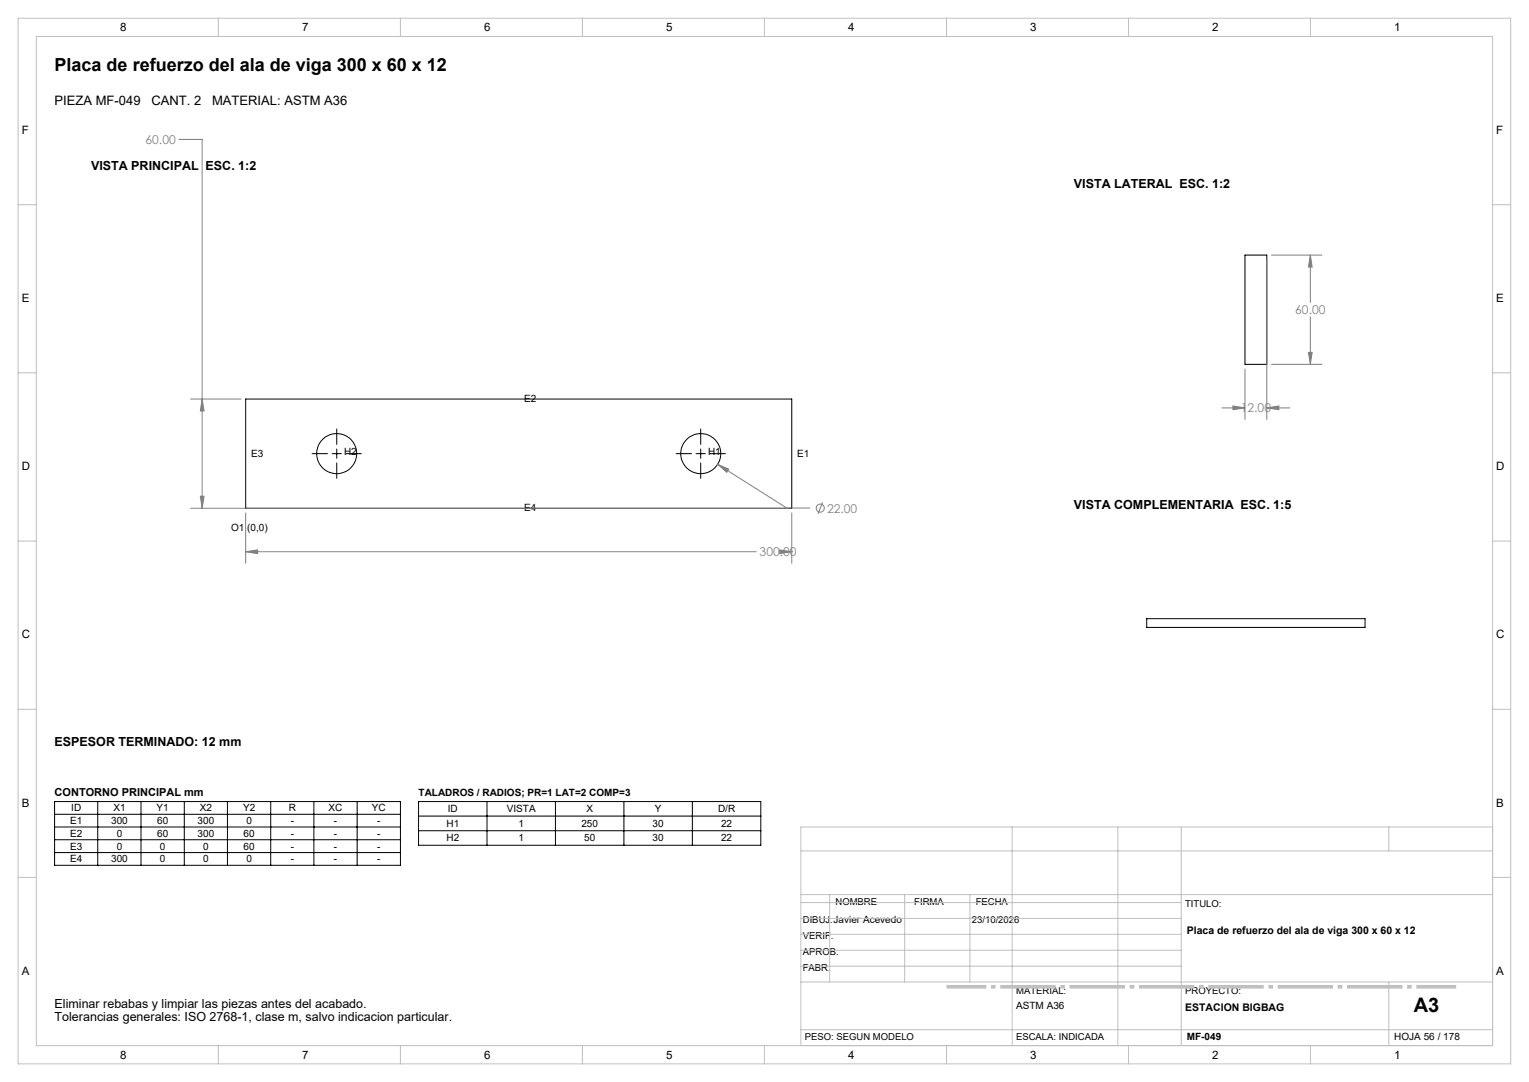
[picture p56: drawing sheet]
<svg xmlns="http://www.w3.org/2000/svg" width="420mm" height="297mm" viewBox="0 0 420 297" stroke-linecap="round" stroke-linejoin="round" font-family="sans-serif">
<defs><g id="words">
<text font-size="5.5" x="388.4" y="277.8">A3</text>
<text font-size="4.9" x="15" y="19.5">Placa de refuerzo del ala de viga 300 x 60 x 12</text>
<g font-size="3.6">
<text x="15" y="28.8">PIEZA MF-049</text>
<text x="41.6" y="28.8">CANT. 2</text>
<text x="58.3" y="28.8">MATERIAL: ASTM A36</text>
</g>
<g font-size="3.4">
<text x="25" y="46.7">VISTA PRINCIPAL ESC. 1:2</text>
<text x="295" y="51.7">VISTA LATERAL ESC. 1:2</text>
<text x="295" y="139.7">VISTA COMPLEMENTARIA ESC. 1:5</text>
<text x="15" y="204.7">ESPESOR TERMINADO: 12 mm</text>
<text x="15" y="276.7">Eliminar rebabas y limpiar las piezas antes del acabado.</text>
<text x="15" y="280.2">Tolerancias generales: ISO 2768-1, clase m, salvo indicacion particular.</text>
</g>
<g font-size="3.3" fill="#808080">
<text x="40" y="39.5">60.00</text>
<text x="355.8" y="86.3">60.00</text>
<text x="340.8" y="113.2">12.00</text>
<text x="227.2" y="140.7">22.00</text>
<text x="208.7" y="152.7">300.00</text>
</g>
<g font-size="3.2">
<text x="33" y="8.6">8</text>
<text x="83" y="8.6">7</text>
<text x="133" y="8.6">6</text>
<text x="183" y="8.6">5</text>
<text x="233" y="8.6">4</text>
<text x="283" y="8.6">3</text>
<text x="333" y="8.6">2</text>
<text x="383" y="8.6">1</text>
<text x="6" y="36.8">F</text>
<text x="411" y="36.8">F</text>
<text x="6" y="82.9">E</text>
<text x="411" y="82.9">E</text>
<text x="6" y="129.1">D</text>
<text x="411" y="129.1">D</text>
<text x="6" y="175.3">C</text>
<text x="411" y="175.3">C</text>
<text x="6" y="221.4">B</text>
<text x="411" y="221.4">B</text>
<text x="6" y="267.6">A</text>
<text x="411" y="267.6">A</text>
<text x="33" y="290.6">8</text>
<text x="83" y="290.6">7</text>
<text x="133" y="290.6">6</text>
<text x="183" y="290.6">5</text>
<text x="233" y="290.6">4</text>
<text x="283" y="290.6">3</text>
<text x="333" y="290.6">2</text>
<text x="383" y="290.6">1</text>
</g>
<text font-size="3" x="15" y="218.5">CONTORNO PRINCIPAL mm</text>
<g font-size="2.9">
<text x="326" y="256.5">Placa de refuerzo del ala de viga 300 x 60 x 12</text>
<text x="325.6" y="277.5">ESTACION BIGBAG</text>
</g>
<g font-size="2.7">
<text x="144" y="110.4">E2</text>
<text x="69" y="125.4">E3</text>
<text x="94.5" y="124.9">H2</text>
<text x="194.5" y="124.9">H1</text>
<text x="219" y="125.4">E1</text>
<text x="144" y="140.4">E4</text>
<text x="63.5" y="145.9">O1 (0,0)</text>
<text x="115" y="218.4">TALADROS / RADIOS; PR=1 LAT=2 COMP=3</text>
<text x="19.3" y="226.2">E1</text>
<text x="19.6" y="222.7">ID</text>
<text x="30.5" y="226.2">300</text>
<text x="31.1" y="222.7">X1</text>
<text x="43" y="222.7">Y1</text>
<text x="43.2" y="226.2">60</text>
<text x="54.3" y="226.2">300</text>
<text x="54.9" y="222.7">X2</text>
<text x="66.8" y="222.7">Y2</text>
<text x="67.7" y="226.2">0</text>
<text x="79.3" y="222.7">R</text>
<text x="79.9" y="226.2">-</text>
<text x="90.3" y="222.7">XC</text>
<text x="91.7" y="226.2">-</text>
<text x="102.2" y="222.7">YC</text>
<text x="103.6" y="226.2">-</text>
<text x="122.6" y="226.9">H1</text>
<text x="123" y="222.9">ID</text>
<text x="139.2" y="222.9">VISTA</text>
<text x="142.4" y="226.9">1</text>
<text x="159.7" y="226.9">250</text>
<text x="161.1" y="222.9">X</text>
<text x="179.3" y="226.9">30</text>
<text x="179.9" y="222.9">Y</text>
<text x="197.2" y="222.9">D/R</text>
<text x="198.1" y="226.9">22</text>
<text x="19.3" y="229.7">E2</text>
<text x="19.3" y="233.2">E3</text>
<text x="32" y="229.7">0</text>
<text x="32" y="233.2">0</text>
<text x="43.2" y="229.7">60</text>
<text x="43.9" y="233.2">0</text>
<text x="54.3" y="229.7">300</text>
<text x="55.8" y="233.2">0</text>
<text x="66.9" y="229.7">60</text>
<text x="66.9" y="233.2">60</text>
<text x="79.9" y="229.7">-</text>
<text x="79.9" y="233.2">-</text>
<text x="91.7" y="229.7">-</text>
<text x="91.7" y="233.2">-</text>
<text x="103.6" y="229.7">-</text>
<text x="103.6" y="233.2">-</text>
<text x="122.6" y="230.9">H2</text>
<text x="142.4" y="230.9">1</text>
<text x="160.5" y="230.9">50</text>
<text x="179.3" y="230.9">30</text>
<text x="198.1" y="230.9">22</text>
<text x="19.3" y="236.7">E4</text>
<text x="30.5" y="236.7">300</text>
<text x="43.9" y="236.7">0</text>
<text x="55.8" y="236.7">0</text>
<text x="67.7" y="236.7">0</text>
<text x="79.9" y="236.7">-</text>
<text x="91.7" y="236.7">-</text>
<text x="103.6" y="236.7">-</text>
<text x="279.1" y="276.8">ASTM A36</text>
<text x="326" y="285.4">MF-049</text>
<text x="383" y="285.4">HOJA 56 / 178</text>
</g>
<g font-size="2.6">
<text x="229.5" y="248.4">NOMBRE</text>
<text x="251.1" y="248.4">FIRMA</text>
<text x="268" y="248.4">FECHA</text>
<text x="325.6" y="249">TITULO:</text>
<text x="220.5" y="253.3">DIBUJ.Javier Acevedo</text>
<text x="220.5" y="257.7">VERIF.</text>
<text x="267" y="253.3">23/10/2026</text>
<text x="220.5" y="262">APROB.</text>
<text x="220.5" y="266.4">FABR.</text>
<text x="279.1" y="273">MATERIAL:</text>
<text x="325.6" y="273">PROYECTO:</text>
<text x="221.1" y="285.5">PESO: SEGUN MODELO</text>
<text x="279.1" y="285.5">ESCALA: INDICADA</text>
</g>
</g></defs>
<g fill="none" stroke="#000" stroke-width=".27">
<path d="M342 70h6v30h-6zM67.5 109.5h150v30h-150zM92.5 117.8v4.2M192.5 117.8v4.2M85.7 124.5h4.3M91.2 124.5h2.6M92.5 123.3v2.5M92.5 127.1v4.2M95 124.5h4.2M185.7 124.5h4.2M191.2 124.5h2.5M192.5 123.3v2.5"/>
<path d="M192.5 127.1v4.2M195 124.5h4.2M315 169.8h60v2.4h-60zM15 220h95v17.5h-95zM15 223.5h95M15 227h95M15 230.5h95M15 234h95M26.8 220v17.5M38.7 220v17.5M50.6 220v17.5M62.5 220v17.5"/>
<path d="M74.4 220v17.5M86.2 220v17.5M98.1 220v17.5M115 220h94v12h-94zM115 224h94M115 228h94M133.8 220v12M152.6 220v12M171.4 220v12M190.2 220v12"/>
<circle cx="92.5" cy="124.5" r="5.5"/>
<circle cx="192.5" cy="124.5" r="5.5"/>
</g>
<g fill="none" stroke="#808080" stroke-width=".27">
<path d="M49.2 38.3h6.3v101.2M348 71.3v43.8M349.2 70h13.9M359.9 70l.5 3.3h-1zM359.9 70v13M359.4 96.7h1l-.5 3.3zM359.9 87v13M52.4 109.5h13.8M55.5 109.5l.6 3.3h-1.1zM335.6 112h6.4M338.7 111.4l3.3 .6-3.3 .5zM342 101.3v13.8"/>
<path d="M348 112l3.3-.6v1.1zM348 112h6.3M349.2 100h13.9M52.4 139.5h163.8M55 136.2h1.1l-.6 3.3zM197.1 127.5l3.1 1.3-.6 .8zM197.1 127.5l19 11.9h6.4M226 137.9l-1.3 3.2M67.5 151.4l3.3-.4v1zM67.5 140.8v13.8M67.5 151.4h140.2M214.2 151l3.3 .4-3.3 .6z"/>
<path d="M217.5 151.4h.1M217.5 140.8v13.8"/>
<circle cx="225.3" cy="139.5" r="1.11"/>
</g>
<path d="M260 270.9h140" fill="none" stroke="#c0c0c0" stroke-width="1" stroke-dasharray="15.2 1.3 1.3 1.3" stroke-dashoffset="4.3" stroke-linecap="butt"/>
<g fill="none" stroke="#c0c0c0" stroke-width=".27">
<path d="M5 5h410v287h-410zM10 10h400v277h-400zM60 5v5M110 5v5M160 5v5M210 5v5M260 5v5M310 5v5M360 5v5M5 56.2h5M410 56.2h5M5 102.3h5"/>
<path d="M410 102.3h5M5 148.5h5M410 148.5h5M5 194.7h5M410 194.7h5M220 233.6h190M278 227v60M307.1 227v60M324.5 227v60M381.5 227v6.6M410 227h-190v60M5 240.8h5"/>
<path d="M220 245.6h190M220 256.5h104.5M220 252.1h104.5M220 247.8h104.5M227.9 245.6v24M248.5 245.6v24M266.4 245.6v24M410 240.8h5M220 269.6h190M220 265.2h104.5M220 260.8h104.5M381.5 269.6v17.4"/>
<path d="M60 287v5M110 287v5M160 287v5M210 287v5M220 282.6h190M260 287v5M310 287v5M360 287v5"/>
</g>
<path d="M67.5 151.4l3.3-.4v1zM214.2 151l3.3 .4-3.3 .6zM55 136.2h1.1l-.6 3.3zM55.5 109.5l.6 3.3h-1.1zM197.1 127.5l2.5 2.1 .6-.8zM338.7 111.4l3.3 .6-3.3 .5zM348 112l3.3-.6v1.1zM359.4 96.7h1l-.5 3.3zM359.9 70l.5 3.3h-1z" fill="#808080"/>
<use href="#words"/>
</svg>
